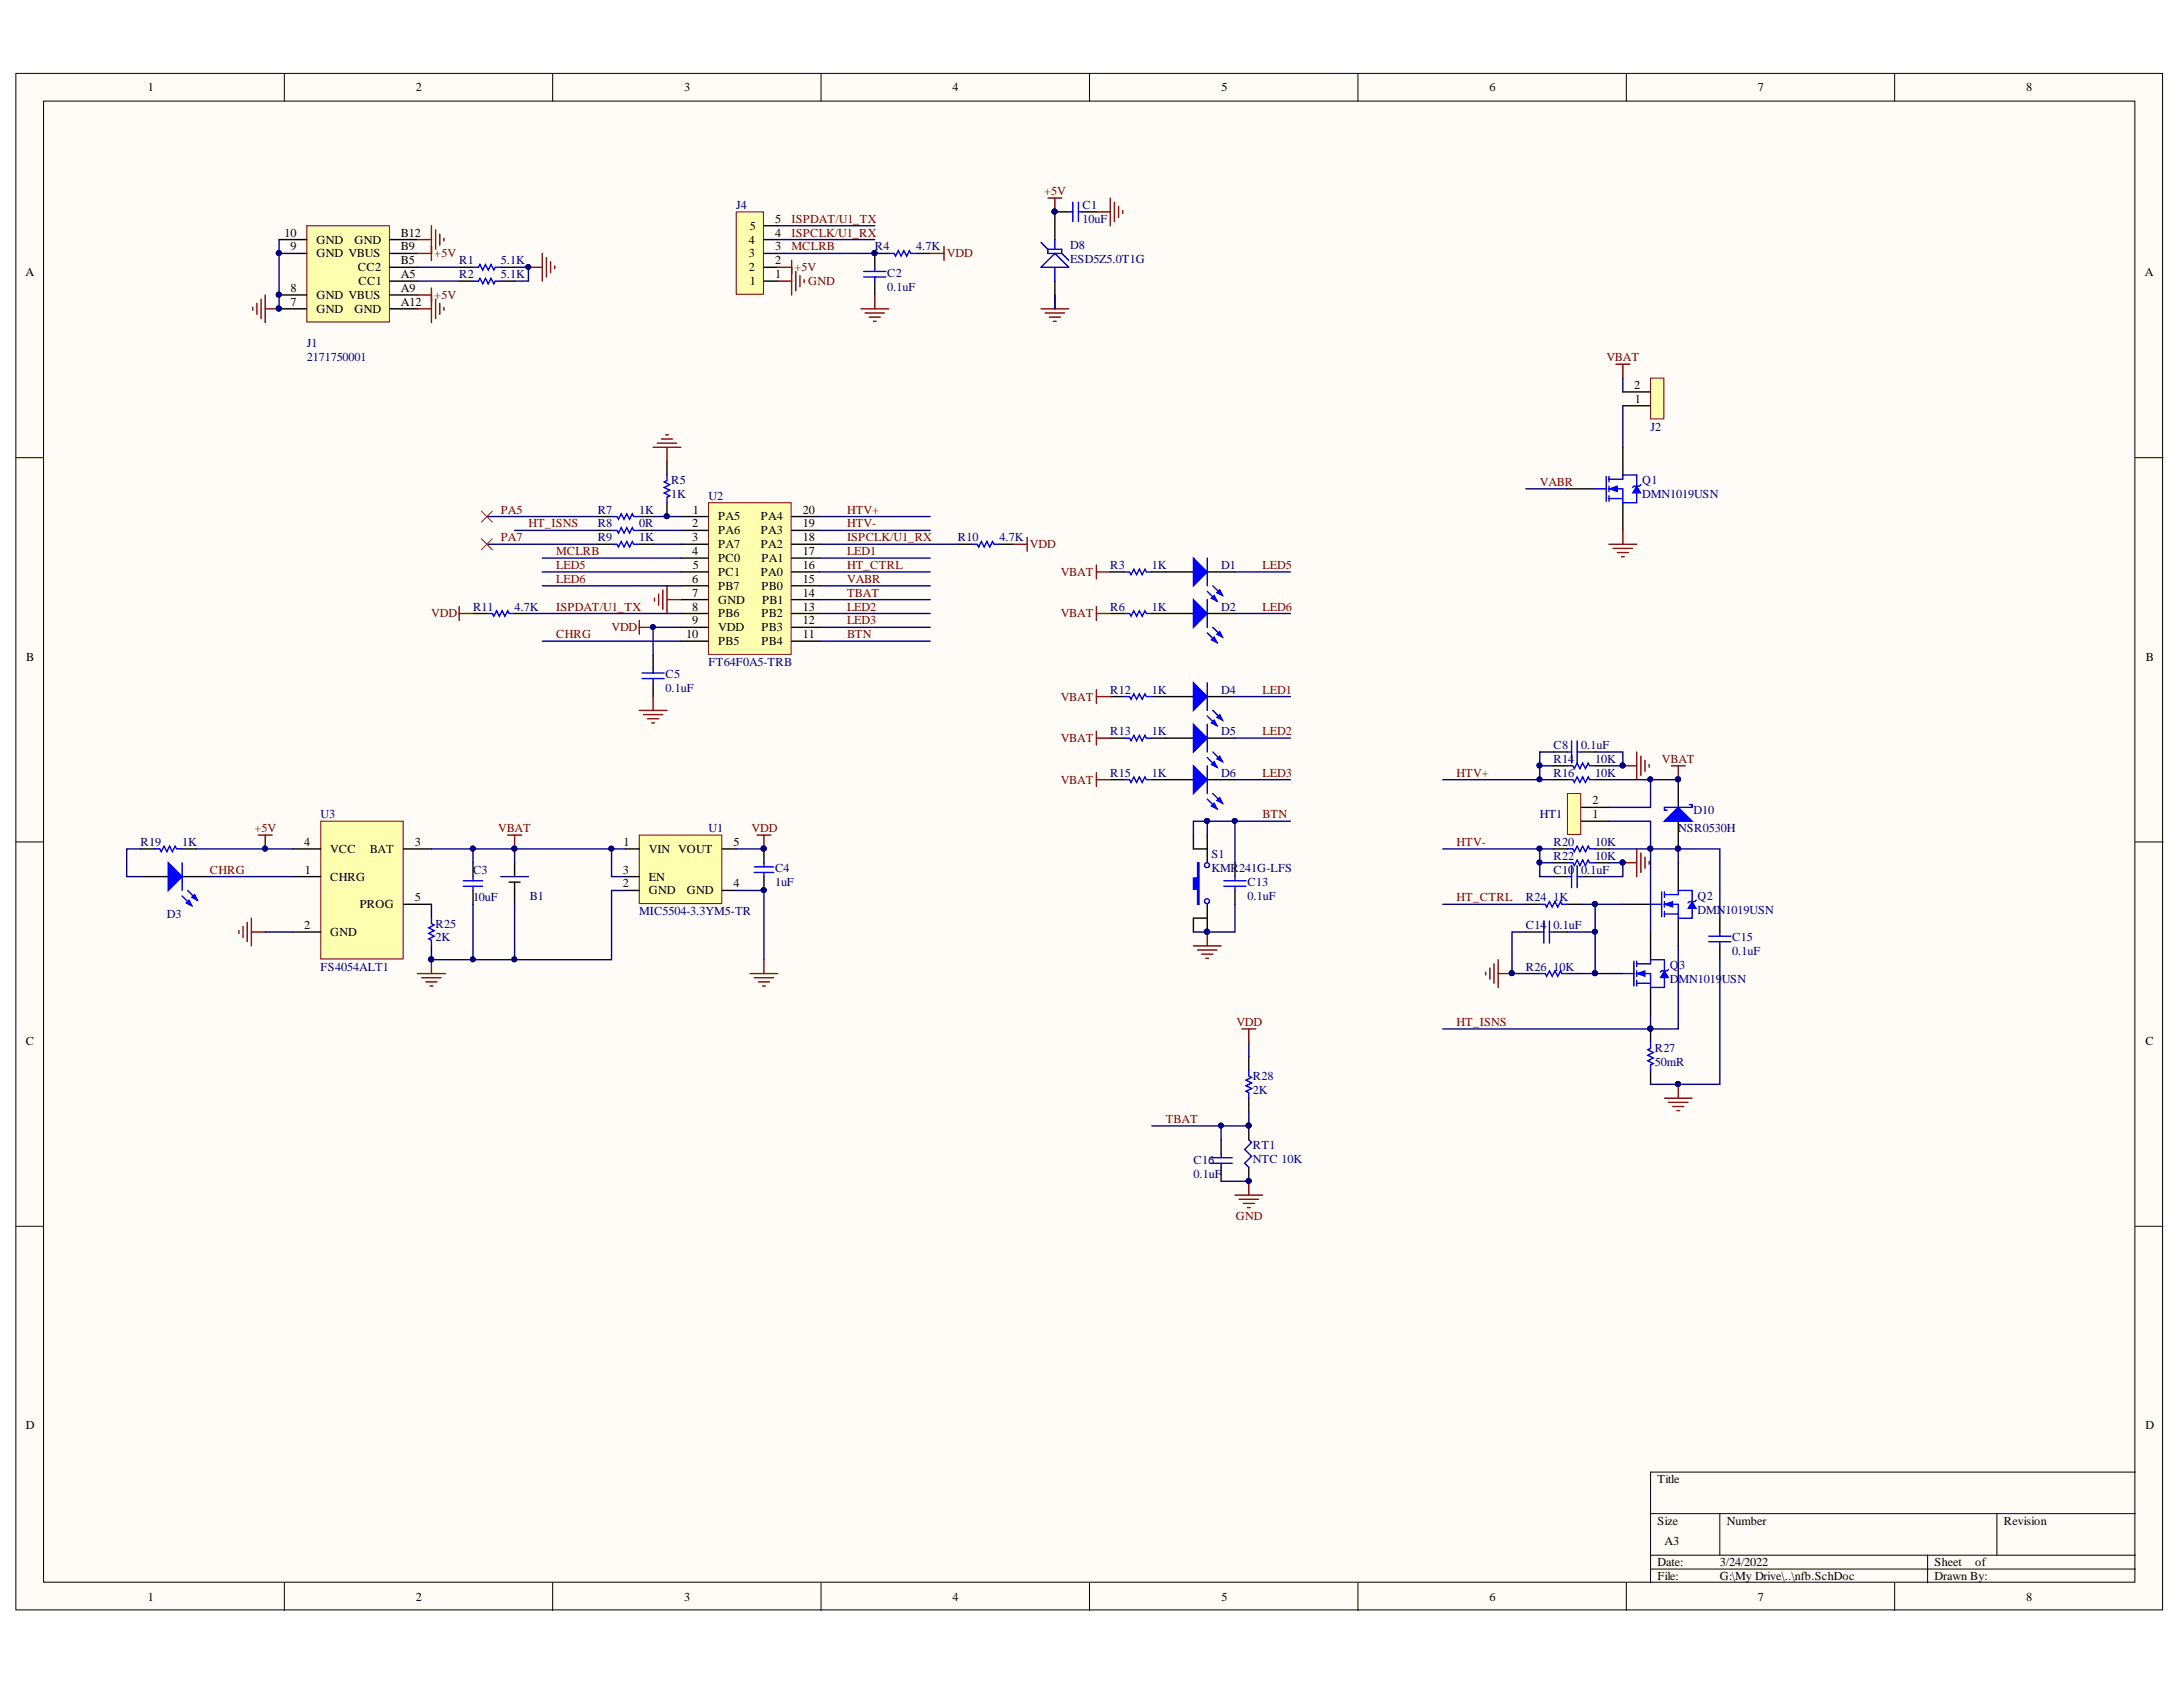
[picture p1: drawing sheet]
<svg xmlns="http://www.w3.org/2000/svg" width="279mm" height="216mm" viewBox="0 0 279 216" stroke-linecap="round" stroke-linejoin="round" font-family="sans-serif">
<defs><g id="words">
<g font-size="1.6">
<text x="18.9" y="11.7">1</text>
<text x="53.2" y="11.7">2</text>
<text x="87.6" y="11.7">3</text>
<text x="121.9" y="11.7">4</text>
<text x="156.3" y="11.7">5</text>
<text x="190.6" y="11.7">6</text>
<text x="225" y="11.7">7</text>
<text x="259.3" y="11.7">8</text>
<text x="95.9" y="29.4">5</text>
<text x="99.2" y="28.5">5</text>
<text x="3.3" y="35.4">A</text>
<text x="36.4" y="30.3">10</text>
<text x="37.2" y="32.1">9</text>
<text x="40.5" y="32.9">GND VBUS</text>
<text x="40.5" y="31.2">GND</text>
<text x="45.4" y="31.2">GND</text>
<text x="45.8" y="34.7">CC2</text>
<text x="51.3" y="30.3">B12</text>
<text x="51.3" y="32.1">B9</text>
<text x="51.3" y="33.8">B5</text>
<text x="51.3" y="35.6">A5</text>
<text x="95.9" y="34.7">2</text>
<text x="95.9" y="32.9">3</text>
<text x="95.9" y="31.2">4</text>
<text x="99.2" y="35.6">1</text>
<text x="99.2" y="33.8">2</text>
<text x="99.2" y="32.1">3</text>
<text x="99.2" y="30.3">4</text>
<text x="274.5" y="35.4">A</text>
<text x="37.2" y="39.1">7</text>
<text x="37.2" y="37.4">8</text>
<text x="40.5" y="40">GND</text>
<text x="40.5" y="38.3">GND VBUS</text>
<text x="45.4" y="40">GND</text>
<text x="45.9" y="36.5">CC1</text>
<text x="51.3" y="37.4">A9</text>
<text x="51.3" y="39.1">A12</text>
<text x="95.9" y="36.5">1</text>
<text x="209.2" y="49.8">2</text>
<text x="209.2" y="51.5">1</text>
<text x="88.7" y="65.7">1</text>
<text x="102.7" y="65.7">20</text>
<text x="88.6" y="67.5">2</text>
<text x="88.6" y="69.3">3</text>
<text x="88.6" y="71">4</text>
<text x="91.9" y="66.6">PA5</text>
<text x="91.9" y="68.4">PA6</text>
<text x="91.9" y="70.2">PA7</text>
<text x="91.9" y="71.9">PC0</text>
<text x="97.4" y="70.2">PA2</text>
<text x="97.4" y="68.4">PA3</text>
<text x="97.4" y="66.6">PA4</text>
<text x="97.5" y="71.9">PA1</text>
<text x="102.7" y="71">17</text>
<text x="102.7" y="69.3">18</text>
<text x="102.7" y="67.5">19</text>
<text x="88.6" y="74.6">6</text>
<text x="88.6" y="76.4">7</text>
<text x="88.7" y="72.8">5</text>
<text x="91.9" y="73.7">PC1</text>
<text x="91.9" y="75.5">PB7</text>
<text x="91.9" y="77.2">GND</text>
<text x="97.4" y="73.7">PA0</text>
<text x="97.5" y="75.5">PB0</text>
<text x="97.5" y="77.2">PB1</text>
<text x="102.7" y="76.4">14</text>
<text x="102.7" y="74.6">15</text>
<text x="102.7" y="72.8">16</text>
<text x="87.8" y="81.7">10</text>
<text x="88.6" y="78.1">8</text>
<text x="88.6" y="79.9">9</text>
<text x="91.9" y="79">PB6</text>
<text x="91.9" y="80.8">VDD</text>
<text x="91.9" y="82.6">PB5</text>
<text x="97.5" y="82.6">PB4</text>
<text x="97.5" y="80.8">PB3</text>
<text x="97.5" y="79">PB2</text>
<text x="102.7" y="81.7">11</text>
<text x="102.7" y="79.9">12</text>
<text x="102.7" y="78.1">13</text>
<text x="3.3" y="84.5">B</text>
<text x="274.6" y="84.5">B</text>
<text x="203.8" y="104.7">1</text>
<text x="203.8" y="102.9">2</text>
<text x="38.9" y="108.3">4</text>
<text x="39" y="111.8">1</text>
<text x="42.3" y="112.7">CHRG</text>
<text x="42.3" y="109.1">VCC</text>
<text x="47.3" y="109.1">BAT</text>
<text x="53.1" y="108.3">3</text>
<text x="79.7" y="111.8">3</text>
<text x="79.7" y="113.6">2</text>
<text x="79.8" y="108.3">1</text>
<text x="83.1" y="112.7">EN</text>
<text x="83.1" y="109.1">VIN VOUT</text>
<text x="93.9" y="113.6">4</text>
<text x="93.9" y="108.3">5</text>
<text x="38.9" y="118.9">2</text>
<text x="42.3" y="119.8">GND</text>
<text x="46" y="116.2">PROG</text>
<text x="53.1" y="115.3">5</text>
<text x="83.1" y="114.5">GND</text>
<text x="87.9" y="114.5">GND</text>
<text x="3.3" y="133.7">C</text>
<text x="274.6" y="133.7">C</text>
<text x="3.3" y="182.9">D</text>
<text x="274.6" y="182.9">D</text>
<text x="212.1" y="189.8">Title</text>
<text x="212.1" y="195.1">Size</text>
<text x="213" y="197.8">A3</text>
<text x="221" y="195.1">Number</text>
<text x="256.5" y="195.1">Revision</text>
<text x="212.1" y="200.4">Date:</text>
<text x="212.1" y="202.2">File:</text>
<text x="220.1" y="200.4">3/24/2022</text>
<text x="220.1" y="202.2">G:\My Drive\..\nfb.SchDoc</text>
<text x="247.6" y="200.4">Sheet</text>
<text x="247.6" y="202.2">Drawn By:</text>
<text x="252.8" y="200.4">of</text>
<text x="18.9" y="204.9">1</text>
<text x="53.2" y="204.9">2</text>
<text x="87.6" y="204.9">3</text>
<text x="121.9" y="204.9">4</text>
<text x="156.3" y="204.9">5</text>
<text x="190.6" y="204.9">6</text>
<text x="225" y="204.9">7</text>
<text x="259.3" y="204.9">8</text>
</g>
<g font-size="1.6" fill="#000080">
<text x="94.2" y="26.7">J4</text>
<text x="138.6" y="28.5">10uF</text>
<text x="138.6" y="26.7">C1</text>
<text x="58.8" y="33.8">R1</text>
<text x="58.8" y="35.6">R2</text>
<text x="64.1" y="33.8">5.1K</text>
<text x="64.1" y="35.6">5.1K</text>
<text x="112" y="32.1">R4</text>
<text x="113.6" y="35.4">C2</text>
<text x="117.3" y="32.1">4.7K</text>
<text x="137" y="31.9">D8</text>
<text x="137" y="33.6">ESD5Z5.0T1G</text>
<text x="113.6" y="37.2">0.1uF</text>
<text x="39.3" y="44.5">J1</text>
<text x="39.3" y="46.2">2171750001</text>
<text x="211.3" y="55.1">J2</text>
<text x="76.5" y="65.7">R7</text>
<text x="81.8" y="65.7">1K</text>
<text x="85.9" y="63.8">1K</text>
<text x="85.9" y="62">R5</text>
<text x="90.7" y="64">U2</text>
<text x="210.2" y="62">Q1</text>
<text x="210.2" y="63.8">DMN1019USN</text>
<text x="76.5" y="67.5">R8</text>
<text x="76.5" y="69.3">R9</text>
<text x="81.8" y="67.5">0R</text>
<text x="81.8" y="69.3">1K</text>
<text x="122.6" y="69.3">R10</text>
<text x="127.9" y="69.3">4.7K</text>
<text x="142.1" y="72.8">R3</text>
<text x="147.4" y="72.8">1K</text>
<text x="156.3" y="72.8">D1</text>
<text x="60.5" y="78.1">R11</text>
<text x="65.9" y="78.1">4.7K</text>
<text x="142.1" y="78.1">R6</text>
<text x="147.4" y="78.1">1K</text>
<text x="156.3" y="78.1">D2</text>
<text x="85.2" y="86.8">C5</text>
<text x="85.2" y="88.6">0.1uF</text>
<text x="90.7" y="85.2">FT64F0A5-TRB</text>
<text x="142.1" y="88.8">R12</text>
<text x="147.4" y="88.8">1K</text>
<text x="156.3" y="88.8">D4</text>
<text x="142.1" y="94.1">R13</text>
<text x="147.4" y="94.1">1K</text>
<text x="156.3" y="94.1">D5</text>
<text x="198.8" y="95.9">C8</text>
<text x="202.4" y="95.9">0.1uF</text>
<text x="142.1" y="99.4">R15</text>
<text x="147.4" y="99.4">1K</text>
<text x="156.3" y="99.4">D6</text>
<text x="198.8" y="99.4">R16</text>
<text x="198.8" y="97.6">R14</text>
<text x="204.2" y="99.4">10K</text>
<text x="204.2" y="97.6">10K</text>
<text x="41" y="104.7">U3</text>
<text x="90.7" y="106.5">U1</text>
<text x="197.1" y="104.7">HT1</text>
<text x="214.8" y="106.5">NSR0530H</text>
<text x="216.7" y="104.2">D10</text>
<text x="18" y="108.3">R19</text>
<text x="23.3" y="108.3">1K</text>
<text x="60.5" y="111.8">C3</text>
<text x="99.2" y="113.4">1uF</text>
<text x="99.2" y="111.6">C4</text>
<text x="155" y="109.9">S1</text>
<text x="155" y="111.6">KMR241G-LFS</text>
<text x="159.7" y="113.4">C13</text>
<text x="198.8" y="108.3">R20</text>
<text x="198.8" y="110">R22</text>
<text x="198.8" y="111.8">C10</text>
<text x="202.4" y="111.8">0.1uF</text>
<text x="204.2" y="108.3">10K</text>
<text x="204.2" y="110">10K</text>
<text x="21.4" y="117.5">D3</text>
<text x="55.8" y="118.7">R25</text>
<text x="60.5" y="115.3">10uF</text>
<text x="67.8" y="115.2">B1</text>
<text x="81.8" y="117.1">MIC5504-3.3YM5-TR</text>
<text x="159.7" y="115.2">0.1uF</text>
<text x="195.3" y="115.3">R24</text>
<text x="195.3" y="118.9">C14</text>
<text x="198.8" y="115.3">1K</text>
<text x="198.8" y="118.9">0.1uF</text>
<text x="217.3" y="115.2">Q2</text>
<text x="217.3" y="116.9">DMN1019USN</text>
<text x="41" y="124.2">FS4054ALT1</text>
<text x="55.8" y="120.5">2K</text>
<text x="195.3" y="124.2">R26</text>
<text x="198.8" y="124.2">10K</text>
<text x="213.7" y="124">Q</text>
<text x="213.7" y="125.8">D</text>
<text x="214.8" y="125.8">MN1019</text>
<text x="214.9" y="124">3</text>
<text x="220.4" y="125.8">USN</text>
<text x="221.7" y="120.5">C15</text>
<text x="221.7" y="122.3">0.1uF</text>
<text x="211.8" y="136.4">50mR</text>
<text x="211.8" y="134.7">R27</text>
<text x="160.4" y="140">2K</text>
<text x="160.4" y="138.2">R28</text>
<text x="152.7" y="149">C16</text>
<text x="160.4" y="147.1">RT1</text>
<text x="160.4" y="148.8">NTC 10K</text>
<text x="152.7" y="150.8">0.1uF</text>
</g>
<g font-size="1.6" fill="#800000">
<text x="101.3" y="28.5">ISPDAT/U1_TX</text>
<text x="133.6" y="25">+5V</text>
<text x="55.6" y="32.9">+5V</text>
<text x="101.3" y="32.1">MCLRB</text>
<text x="101.3" y="30.3">ISPCLK/U1_RX</text>
<text x="101.7" y="34.7">+5V</text>
<text x="121.2" y="32.9">VDD</text>
<text x="55.6" y="38.3">+5V</text>
<text x="103.4" y="36.5">GND</text>
<text x="205.6" y="46.2">VBAT</text>
<text x="64.1" y="65.7">PA5</text>
<text x="108.4" y="65.7">HTV+</text>
<text x="197.1" y="62.2">VABR</text>
<text x="64.1" y="69.3">PA7</text>
<text x="67.6" y="67.5">HT_ISNS</text>
<text x="71.2" y="71">MCLRB</text>
<text x="108.4" y="69.3">ISPCLK/U1_RX</text>
<text x="108.4" y="71">LED1</text>
<text x="108.4" y="67.5">HTV-</text>
<text x="131.8" y="70.2">VDD</text>
<text x="71.2" y="72.8">LED5</text>
<text x="71.2" y="74.6">LED6</text>
<text x="108.4" y="72.8">HT_CTRL</text>
<text x="108.4" y="76.4">TBAT</text>
<text x="108.4" y="74.6">VABR</text>
<text x="135.8" y="73.7">VBAT</text>
<text x="161.6" y="72.8">LED5</text>
<text x="55.2" y="79">VDD</text>
<text x="71.2" y="78.1">ISPDAT/U1_TX</text>
<text x="71.2" y="81.7">CHRG</text>
<text x="78.3" y="80.8">VDD</text>
<text x="108.4" y="81.7">BTN</text>
<text x="108.4" y="78.1">LED2</text>
<text x="108.4" y="79.9">LED3</text>
<text x="135.8" y="79">VBAT</text>
<text x="161.6" y="78.1">LED6</text>
<text x="135.8" y="89.7">VBAT</text>
<text x="161.6" y="88.8">LED1</text>
<text x="135.8" y="95">VBAT</text>
<text x="161.6" y="94.1">LED2</text>
<text x="135.8" y="100.3">VBAT</text>
<text x="161.6" y="99.4">LED3</text>
<text x="186.4" y="99.4">HTV+</text>
<text x="212.7" y="97.6">VBAT</text>
<text x="32.6" y="106.5">+5V</text>
<text x="63.8" y="106.5">VBAT</text>
<text x="96.2" y="106.5">VDD</text>
<text x="161.6" y="104.7">BTN</text>
<text x="26.9" y="111.8">CHRG</text>
<text x="186.4" y="108.3">HTV-</text>
<text x="186.4" y="115.3">HT_CTRL</text>
<text x="158.2" y="131.3">VDD</text>
<text x="186.4" y="131.3">HT_ISNS</text>
<text x="149.2" y="143.7">TBAT</text>
<text x="158.2" y="156.1">GND</text>
</g>
</g></defs>
<g fill="#fffcf8" stroke="#000" stroke-width=".13">
<path d="M2 9.4h274.8v196.6h-274.8z"/>
<path d="M5.6 12.9h267.6v189.6h-267.6z"/>
</g>
<g fill="none" stroke="#000" stroke-width=".13">
<path d="M36.4 9.4v3.5M70.7 9.4v3.5M105.1 9.4v3.5M139.4 9.4v3.5M173.8 9.4v3.5M208.2 9.4v3.5M242.5 9.4v3.5M2 58.6h3.6M273.3 58.6h3.6M2 107.8h3.6M273.3 107.8h3.6M2 156.9h3.6"/>
<path d="M273.3 156.9h3.6M211.3 193.7h62M211.3 199h62M220.1 193.7v5.3M246.7 199v3.6M255.6 193.7v5.3M273.3 188.4h-62v14.2M36.4 202.6v3.5M70.7 202.6v3.5M105.1 202.6v3.5M139.4 202.6v3.5M173.8 202.6v3.5"/>
<path d="M208.2 202.6v3.5M211.3 200.8h62M242.5 202.6v3.5"/>
</g>
<path d="M90.7 64.3h10.6v19.4h-10.6z" fill="#ffffb0" stroke="#800000" stroke-width=".13"/>
<g fill="none" stroke="#000" stroke-width=".18">
<path d="M87.1 66.1h3.6M87.1 67.9h3.6M87.1 69.7h3.6M87.1 71.4h3.6M87.1 73.2h3.6M87.1 75h3.6M87.1 76.7h3.6M87.1 78.5h3.6M101.3 66.1h3.6M101.3 67.9h3.6M101.3 69.7h3.6M101.3 71.4h3.6"/>
<path d="M101.3 73.2h3.6M101.3 75h3.6M101.3 76.7h3.6M101.3 78.5h3.6M87.1 80.3h3.6M87.1 82.1h3.6M101.3 80.3h3.6M101.3 82.1h3.6"/>
</g>
<path d="M41.1 105.1h10.5v17.6h-10.5z" fill="#ffffb0" stroke="#800000" stroke-width=".13"/>
<g fill="none" stroke="#000" stroke-width=".18">
<path d="M18 112.2h3.5M18 108.6h1.8M23.3 112.2h3.6M23.3 108.6h1.8M37.5 112.2h3.5M37.5 119.3h3.5M37.5 108.6h3.5M51.7 108.6h3.5M51.7 115.7h3.5v1.8M60.5 110.4v1.8M60.5 114v1.7M65.2 112.9h1.4"/>
<path d="M65.9 110.4v1.8M65.9 112.9v2.8M55.2 121v1.8"/>
</g>
<path d="M30.6 119.1v.4M31.1 118.6v1.4M31.6 118v2.5M32.2 117.5v3.5M32.2 119.3h1.7M65 106.9h1.7M65.9 106.9v1.7M53.4 124.6h3.6M54 125.1h2.5M54.5 125.7h1.4M55 126.2h.4M55.2 122.8v1.8" fill="none" stroke="#800000" stroke-width=".18"/>
<g fill="#000080" stroke="#000080" stroke-width=".13">
<circle cx="65.8" cy="108.6" r=".31"/>
<circle cx="55.2" cy="122.8" r=".31"/>
</g>
<path d="M64.1 112.2h3.5" fill="none" stroke="#11037f" stroke-width=".18"/>
<path d="M19.8 108.6h.7l.1 .4 .4-.7 .4 .7 .3-.7 .4 .7 .3-.7 .2 .3h.7M55.2 117.5v.7l.4 .2-.7 .3 .7 .4-.7 .4 .7 .3-.7 .4 .3 .1v.7M59.3 113.4h2.5M59.3 112.7h2.5M60.5 112.2v.5M60.5 113.4v.6" fill="none" stroke="#00f" stroke-width=".18"/>
<path d="M21.5 110.4l1.8 1.8-1.8 1.8z" fill="#00f"/>
<path d="M21.5 110.4l1.8 1.8-1.8 1.8zM23.3 114.7l1.2 1.2M24 114l1.3 1.2" fill="none" stroke="#00f" stroke-width=".18"/>
<path d="M24.5 114.8l.4-.3 .4 .7z" fill="#00f"/>
<path d="M24.5 114.8l.4-.3 .4 .7z" fill="none" stroke="#00f" stroke-width=".18"/>
<path d="M23.8 115.6l.4-.4 .3 .7z" fill="#00f"/>
<path d="M143.9 89.1h.7l.2 .4 .3-.7 .4 .7 .3-.7 .4 .7 .3-.7 .2 .3h.7M23.3 110.4v3.6M23.8 115.6l.4-.4 .3 .7z" fill="none" stroke="#00f" stroke-width=".18"/>
<path d="M33.1 106.9h1.7M33.9 106.9v1.7" fill="none" stroke="#800000" stroke-width=".18"/>
<circle cx="33.9" cy="108.6" r=".31" fill="#000080" stroke="#000080" stroke-width=".13"/>
<path d="M142.1 89.1h1.8M147.4 89.1h5.3M154.5 89.1h3.6" fill="none" stroke="#000" stroke-width=".18"/>
<path d="M152.7 87.4l1.8 1.7-1.8 1.8z" fill="#00f"/>
<path d="M152.7 87.4l1.8 1.7-1.8 1.8zM154.5 91.6l1.3 1.3M155.2 90.9l1.3 1.3" fill="none" stroke="#00f" stroke-width=".18"/>
<path d="M155.8 91.8l.3-.3 .4 .7z" fill="#00f"/>
<path d="M155.8 91.8l.3-.3 .4 .7z" fill="none" stroke="#00f" stroke-width=".18"/>
<path d="M155 92.5l.4-.3 .4 .7z" fill="#00f"/>
<path d="M143.9 94.5h.7l.2 .3 .3-.7 .4 .7 .3-.7 .4 .7 .3-.7 .2 .4h.7M154.5 87.4v3.5M155 92.5l.4-.3 .4 .7z" fill="none" stroke="#00f" stroke-width=".18"/>
<path d="M140.3 88.3v1.7M140.3 89.1h1.8" fill="none" stroke="#800000" stroke-width=".18"/>
<path d="M142.1 94.5h1.8M147.4 94.5h5.3M154.5 94.5h3.6" fill="none" stroke="#000" stroke-width=".18"/>
<path d="M152.7 92.7l1.8 1.8-1.8 1.7z" fill="#00f"/>
<path d="M152.7 92.7l1.8 1.8-1.8 1.7zM154.5 96.9l1.3 1.3M155.2 96.2l1.3 1.3" fill="none" stroke="#00f" stroke-width=".18"/>
<path d="M155.8 97.1l.3-.3 .4 .7z" fill="#00f"/>
<path d="M155.8 97.1l.3-.3 .4 .7z" fill="none" stroke="#00f" stroke-width=".18"/>
<path d="M155 97.8l.4-.3 .4 .7z" fill="#00f"/>
<path d="M143.9 99.8h.7l.2 .3 .3-.7 .4 .7 .3-.7 .4 .7 .3-.7 .2 .4h.7M154.5 92.7v3.5M155 97.8l.4-.3 .4 .7z" fill="none" stroke="#00f" stroke-width=".18"/>
<path d="M140.3 93.6v1.8M140.3 94.5h1.8" fill="none" stroke="#800000" stroke-width=".18"/>
<path d="M142.1 99.8h1.8M147.4 99.8h5.3M154.5 99.8h3.6" fill="none" stroke="#000" stroke-width=".18"/>
<path d="M152.7 98l1.8 1.8-1.8 1.8z" fill="#00f"/>
<path d="M152.7 98l1.8 1.8-1.8 1.8zM154.5 102.3l1.3 1.2M155.2 101.6l1.3 1.2" fill="none" stroke="#00f" stroke-width=".18"/>
<path d="M155.8 102.4l.3-.3 .4 .7z" fill="#00f"/>
<path d="M155.8 102.4l.3-.3 .4 .7z" fill="none" stroke="#00f" stroke-width=".18"/>
<path d="M155 103.1l.4-.3 .4 .7z" fill="#00f"/>
<path d="M154.5 98v3.6M155 103.1l.4-.3 .4 .7z" fill="none" stroke="#00f" stroke-width=".18"/>
<path d="M140.3 98.9v1.8M140.3 99.8h1.8" fill="none" stroke="#800000" stroke-width=".18"/>
<path d="M154.5 106.9v3.5M154.5 115.7v3.6" fill="none" stroke="#000" stroke-width=".18"/>
<circle cx="154.5" cy="119.2" r=".31" fill="#000080" stroke="#000080" stroke-width=".13"/>
<path d="M153.3 110.4h.2v5.3h-.2v-1.9h-.6v-1.4h.6z" fill-rule="evenodd" fill="#00f"/>
<g fill="none" stroke="#00f" stroke-width=".18">
<path d="M78.3 66.1h.7l.2 .4 .3-.7 .4 .7 .3-.7 .4 .7 .3-.7 .2 .3h.7M78.3 67.9h.7l.2 .3 .3-.7 .4 .7 .3-.7 .4 .7 .3-.7 .2 .4h.7M78.3 69.7h.7l.2 .3 .3-.7 .4 .7 .3-.7 .4 .7 .3-.7 .2 .4h.7M85.4 60.8v.7l-.4 .2 .7 .3-.7 .4 .7 .3-.7 .4 .7 .3-.3 .2v.7M153.3 110.4h.2v5.3h-.2v-1.9h-.6v-1.4h.6zM156.6 112.7h2.9M156.6 113.4h2.9M158.1 112.2v.5M158.1 113.4v.6M211.3 115.7h1.4M212.7 114.1v3.2M213 114.5h1.8"/>
<path d="M213 115.7h1.8v1.8M213 117h1.8M213 114.1v.7M213 115.4v.7M213 116.6v.7"/>
<circle cx="154.5" cy="115.3" r=".31"/>
<circle cx="154.5" cy="110.7" r=".31"/>
</g>
<g fill="none" stroke="#000" stroke-width=".18">
<path d="M85.4 59v1.8M76.5 66.1h1.8M76.5 67.9h1.8M76.5 69.7h1.8M81.8 66.1h1.8M81.8 67.9h1.8M81.8 69.7h1.8M85.4 64.3v1.8M152.7 106.9v1.7h1.8M154.5 117.5h-1.8v1.8M158.1 110.4v1.8M158.1 114v1.7"/>
<path d="M207.7 115.7h3.6M214.8 110.4v3.6M214.8 117.5v3.5"/>
</g>
<g fill="#000080" stroke="#000080" stroke-width=".13">
<circle cx="154.5" cy="119.2" r=".31"/>
<circle cx="85.3" cy="66.1" r=".31"/>
</g>
<path d="M83.6 57.2h3.5M84.1 56.7h2.5M84.7 56.2h1.4M85.2 55.7h.3M85.4 57.2v1.8M154.5 119.3v1.7M152.7 121h3.6M153.3 121.6h2.5M153.8 122.1h1.4M154.3 122.6h.4" fill="none" stroke="#800000" stroke-width=".18"/>
<path d="M213 115.7l1.1-.3v.7z" fill="#00f"/>
<path d="M213 115.7l1.1-.3v.7z" fill="none" stroke="#00f" stroke-width=".13"/>
<path d="M214.8 114v.5M214.8 117.5h1.8" fill="none" stroke="#00f" stroke-width=".18"/>
<path d="M216.6 115.4l.5 .9h-1.1z" fill="#00f"/>
<path d="M216.6 115.4l.5 .9h-1.1z" fill="none" stroke="#00f" stroke-width=".13"/>
<path d="M214.8 114h1.8v1.4M216.6 116.3v1.2M217.1 115.2l-.2 .2h-.7l-.2 .2M207.7 124.6h1.4M209.1 123v3.2M209.5 123.4h1.8M209.5 124.6h1.8v1.8M209.5 125.8h1.8M209.5 123v.7M209.5 124.2v.7M209.5 125.5v.7" fill="none" stroke="#00f" stroke-width=".18"/>
<path d="M211.3 119.3v3.5M204.2 124.6h3.5M211.3 126.4v3.5" fill="none" stroke="#000" stroke-width=".18"/>
<circle cx="204.1" cy="124.5" r=".31" fill="#000080" stroke="#000080" stroke-width=".13"/>
<path d="M209.5 124.6l1-.4v.7z" fill="#00f"/>
<path d="M209.5 124.6l1-.4v.7z" fill="none" stroke="#00f" stroke-width=".13"/>
<path d="M211.3 122.8v.6M211.3 126.4h1.7" fill="none" stroke="#00f" stroke-width=".18"/>
<path d="M213 124.2l.6 .9h-1.1z" fill="#00f"/>
<path d="M213 124.2l.6 .9h-1.1z" fill="none" stroke="#00f" stroke-width=".13"/>
<path d="M211.3 122.8h1.7v1.4M213 125.1v1.3M213.6 124.1l-.2 .1h-.7l-.2 .2" fill="none" stroke="#00f" stroke-width=".18"/>
<g fill="#000080" stroke="#000080" stroke-width=".13">
<circle cx="204.1" cy="124.5" r=".31"/>
<circle cx="214.8" cy="138.7" r=".31"/>
<circle cx="214.8" cy="108.6" r=".31"/>
<circle cx="214.8" cy="99.7" r=".31"/>
</g>
<path d="M214.8 138.8v1.7M213 140.5h3.6M213.6 141.1h2.4M214.1 141.6h1.4M214.6 142.1h.4" fill="none" stroke="#800000" stroke-width=".18"/>
<path d="M214.8 99.8v3.5M214.8 105.1v3.5" fill="none" stroke="#000" stroke-width=".18"/>
<path d="M213 105.1l1.8-1.8 1.8 1.8z" fill="#00f"/>
<path d="M136.8 27.1h.5M137.3 25.9v2.5M138 25.9v2.5M138 27.1h.6M200.6 99.8h.7l.2 .3 .4-.7 .3 .7 .4-.7 .3 .7 .4-.7 .2 .4h.7M213 105.1l1.8-1.8 1.8 1.8zM216.2 103h.4v.3h-3.6v.4h.4M218.7 119.8h2.8M220.1 119.3v.5M218.7 120.5h2.8M220.1 120.5v.5" fill="none" stroke="#00f" stroke-width=".18"/>
<g fill="#000080" stroke="#000080" stroke-width=".13">
<circle cx="214.8" cy="108.6" r=".31"/>
<circle cx="214.8" cy="99.7" r=".31"/>
<circle cx="135" cy="27.1" r=".31"/>
<circle cx="83.6" cy="80.2" r=".31"/>
</g>
<path d="M135 27.1h1.8M138.6 27.1h1.7M198.8 99.8h1.8M204.2 99.8h1.7M220.1 117.5v1.8M220.1 121v1.8" fill="none" stroke="#000" stroke-width=".18"/>
<g fill="none" stroke="#800000" stroke-width=".18">
<path d="M134.1 25.3h1.8M135 25.3v1.8M140.3 27.1h1.8M142.1 25.3v3.6M142.6 25.9v2.5M143.2 26.4v1.4M143.7 26.9v.4M81.8 79.4v1.8M83.8 76.6v.3M84.3 76v1.5M84.8 75.5v2.5M85.4 75v3.5"/>
<path d="M85.4 76.7h1.7M81.8 80.3h1.8"/>
</g>
<path d="M200.6 101.6h1.7v5.2h-1.7z" fill="#ffffb0" stroke="#800000" stroke-width=".13"/>
<g fill="none" stroke="#000" stroke-width=".18">
<path d="M198.8 98h1.8M198.8 96.2h1.8M202.4 96.2h1.8M204.2 98h1.7M195.3 115.7h1.8M195.3 119.3h1.8M198.8 119.3h1.8M198.8 108.6h1.8M198.8 110.4h1.8M198.8 112.2h1.8M200.6 115.7h1.8M202.4 105.1h3.5"/>
<path d="M202.4 103.3h3.5M202.4 112.2h1.8M204.2 108.6h1.7M204.2 110.4h1.7M159.8 135.2v1.8M195.3 124.6h1.8M200.6 124.6h1.8M211.3 131.7v1.8M211.3 137v1.8M156.3 145.9v1.7M156.3 149.4v1.8M159.8 140.5v1.8"/>
<path d="M159.8 144.1v1.8M159.8 149.4v1.8"/>
</g>
<g fill="none" stroke="#800000" stroke-width=".18">
<path d="M207.7 98h1.8M209.5 96.2v3.6M210 96.8v2.4M210.5 97.3v1.4M211.1 97.8v.4M213.9 98h1.8M214.8 98v1.8M96.9 106.9h1.8M97.8 106.9v1.7M207.7 110.4h1.8M209.5 108.6v3.6M210 109.2v2.5"/>
<path d="M210.5 109.7v1.4M211.1 110.2v.4M158.9 131.7h1.8M159.8 131.7v1.8M190.2 124.4v.4M190.7 123.9v1.4M191.2 123.4v2.4M191.7 122.8v3.6M191.7 124.6h1.8M158.1 153h3.5M158.6 153.5h2.5M159.1 154h1.4"/>
<path d="M159.7 154.5h.3M159.8 151.2v1.8"/>
</g>
<g fill="#000080" stroke="#000080" stroke-width=".13">
<circle cx="214.8" cy="99.7" r=".31"/>
<circle cx="193.5" cy="124.5" r=".31"/>
<circle cx="211.2" cy="131.6" r=".31"/>
<circle cx="207.7" cy="110.4" r=".31"/>
<circle cx="207.7" cy="98" r=".31"/>
<circle cx="159.8" cy="151.1" r=".31"/>
<circle cx="159.8" cy="144" r=".31"/>
<circle cx="97.7" cy="108.6" r=".31"/>
</g>
<g fill="none" stroke="#00f" stroke-width=".18">
<path d="M200.6 98h.7l.2 .4 .4-.7 .3 .7 .4-.7 .3 .7 .4-.7 .2 .3h.7M200.6 96.2h.5M201.1 94.8v2.9M201.9 94.8v2.9M201.9 96.2h.5M197.1 115.7h.7l.2 .4 .3-.7 .4 .7 .3-.7 .4 .7 .3-.7 .2 .3h.7M197.1 119.3h.5M197.6 117.9v2.8M198.3 117.9v2.8M198.3 119.3h.5M200.6 108.6h.7l.2 .4 .4-.7 .3 .7 .4-.7 .3 .7 .4-.7 .2 .3h.7M200.6 110.4h.7l.2 .4 .4-.7 .3 .7 .4-.7 .3 .7 .4-.7 .2 .3h.7"/>
<path d="M200.6 112.2h.5M201.1 110.8v2.8M201.9 110.8v2.8M201.9 112.2h.5M159.8 137v.7l.4 .2-.7 .3 .7 .4-.7 .3 .7 .4-.7 .4 .3 .1v.7M197.1 124.6h.7l.2 .3 .3-.7 .4 .7 .3-.7 .4 .7 .3-.7 .2 .4h.7M211.3 133.5v.7l-.4 .1 .7 .4-.7 .4 .7 .3-.7 .4 .7 .3-.3 .2v.7M154.9 148.2h2.8M154.9 148.9h2.8M156.3 147.6v.6M156.3 148.9v.5M159.8 145.9l.4 .3-.9 .9 .9 .9-.9 .9 .5 .5"/>
</g>
<path d="M81.8 106.9h10.6v8.7h-10.6z" fill="#ffffb0" stroke="#800000" stroke-width=".13"/>
<g fill="none" stroke="#000" stroke-width=".18">
<path d="M112 36v1.8M113.7 32.4h-1.7v1.8M117.3 32.4h1.8M135 27.1v3.6M135 36v3.5M60.5 78.5h1.8M65.9 78.5h1.7M122.6 69.7h1.8M127.9 69.7h1.8M80 112.2h1.8M80 114h1.8M80 108.6h1.8"/>
<path d="M92.5 114h1.7M92.5 108.6h1.7M97.8 108.6v1.8M97.8 112.2v1.8"/>
</g>
<g fill="none" stroke="#800000" stroke-width=".18">
<path d="M110.2 39.5h3.5M112 37.8v1.7M119.1 32.4h1.7M120.8 31.5v1.8M133.2 39.5h3.6M135 37.8v1.7M110.7 40.1h2.5M111.3 40.6h1.4M111.8 41.1h.3M133.8 40.1h2.5M134.3 40.6h1.4M134.8 41.1h.4"/>
<path d="M58.8 77.6v1.8M58.8 78.5h1.7M129.7 69.7h1.8M131.5 68.8v1.7M96 124.6h3.5M96.5 125.1h2.5M97.1 125.7h1.4M97.6 126.2h.4M97.8 122.8v1.8"/>
</g>
<g fill="#000080" stroke="#000080" stroke-width=".13">
<circle cx="97.7" cy="113.9" r=".31"/>
<circle cx="97.7" cy="108.6" r=".31"/>
<circle cx="111.9" cy="32.4" r=".31"/>
<circle cx="135" cy="27.1" r=".31"/>
</g>
<g fill="none" stroke="#00f" stroke-width=".18">
<path d="M110.5 34.7h2.9M110.5 35.4h2.9M112 34.2v.5M112 35.4v.6M113.7 32.4h.7l.2 .4 .4-.7 .3 .7 .4-.7 .3 .7 .4-.7 .2 .3h.7M133.2 34.2l1.8-1.8 1.8 1.8zM133.2 31l.9 .9M134.1 31.9v.5h1.8M134.1 31.9h1.8v.5M135 30.7v1.2M135 34.2v1.8M135.9 32.4l.9 .9"/>
<path d="M62.3 78.5h.7l.2 .4 .4-.7 .3 .7 .4-.7 .3 .7 .4-.7 .2 .3h.7M124.4 69.7h.7l.2 .3 .3-.7 .4 .7 .3-.7 .4 .7 .3-.7 .2 .4h.7M96.5 110.9h2.5M96.5 111.7h2.5M97.8 110.4v.5M97.8 111.7v.5"/>
</g>
<path d="M211.3 48.4h1.7v5.2h-1.7z" fill="#ffffb0" stroke="#800000" stroke-width=".13"/>
<path d="M207.7 51.9h3.6M207.7 50.2h3.6M207.7 57.2v3.6M200.6 62.6h3.6M207.7 64.3v3.6" fill="none" stroke="#000" stroke-width=".18"/>
<path d="M204.2 62.6h1.4M205.6 61v3.2M205.9 61.3h1.8M205.9 62.6h1.8v1.7M205.9 63.8h1.8M205.9 61v.7M205.9 62.2v.7M205.9 63.4v.8" fill="none" stroke="#00f" stroke-width=".18"/>
<path d="M205.9 62.6l1.1-.4v.7z" fill="#00f"/>
<path d="M205.9 62.6l1.1-.4v.7z" fill="none" stroke="#00f" stroke-width=".13"/>
<path d="M207.7 60.8v.5M207.7 64.3h1.8" fill="none" stroke="#00f" stroke-width=".18"/>
<path d="M209.5 62.2l.5 .9h-1.1z" fill="#00f"/>
<path d="M209.5 62.2l.5 .9h-1.1z" fill="none" stroke="#00f" stroke-width=".13"/>
<path d="M207.7 60.8h1.8v1.4M209.5 63.1v1.2M210 62l-.2 .2h-.7l-.2 .2" fill="none" stroke="#00f" stroke-width=".18"/>
<path d="M205.9 69.7h3.6M206.5 70.2h2.4M207 70.7h1.4M207.5 71.2h.4M207.7 67.9v1.8" fill="none" stroke="#800000" stroke-width=".18"/>
<path d="M39.3 28.9h10.5v12.3h-10.5z" fill="#ffffb0" stroke="#800000" stroke-width=".13"/>
<g fill="none" stroke="#000" stroke-width=".18">
<path d="M35.7 30.7h3.6M35.7 32.4h3.6M35.7 37.8h3.6M35.7 39.5h3.6M49.9 30.7h3.5M49.9 32.4h3.5M49.9 34.2h3.5M49.9 36h3.5M49.9 37.8h3.5M49.9 39.5h3.5M58.8 34.2h1.7M58.8 36h1.7"/>
<path d="M64.1 34.2h1.8M64.1 36h1.8"/>
</g>
<g fill="#000080" stroke="#000080" stroke-width=".13">
<circle cx="35.7" cy="39.5" r=".31"/>
<circle cx="35.7" cy="37.7" r=".31"/>
<circle cx="35.7" cy="32.4" r=".31"/>
<circle cx="67.6" cy="34.2" r=".31"/>
</g>
<g fill="none" stroke="#800000" stroke-width=".18">
<path d="M32.3 39.3v.4M32.9 38.8v1.4M33.4 38.3v2.5M33.9 37.8v3.5M33.9 39.5h1.8M53.4 39.5h1.8M53.4 30.7h1.8M53.4 32.4h1.8M53.4 37.8h1.8M55.2 28.9v4.4M55.2 36.9v4.4M55.8 29.4v2.5"/>
<path d="M55.8 38.3v2.5M56.3 30v1.4M56.3 38.8v1.4M56.8 30.5v.3M56.8 39.3v.4M67.6 34.2h1.8M69.4 32.4v3.6M69.9 33v2.4M70.5 33.5v1.4M71 34v.4"/>
</g>
<path d="M60.5 34.2h.8l.1-.3 .4 .7 .3-.7 .4 .7 .3-.7 .4 .7 .2-.4h.7M60.5 36h.8l.1-.4 .4 .7 .3-.7 .4 .7 .3-.7 .4 .7 .2-.3h.7" fill="none" stroke="#00f" stroke-width=".18"/>
<path d="M94.2 27.1h3.5v10.6h-3.5z" fill="#ffffb0" stroke="#800000" stroke-width=".13"/>
<path d="M97.8 36h1.7M97.8 34.2h1.7M97.8 32.4h1.7M97.8 30.7h1.7M97.8 28.9h1.7M142.1 73.2h1.8M147.4 73.2h5.3M154.5 73.2h3.6M83.6 83.8v1.8M83.6 87.4v1.7" fill="none" stroke="#000" stroke-width=".18"/>
<g fill="none" stroke="#800000" stroke-width=".18">
<path d="M99.5 36h1.8M99.5 34.2h1.8M101.3 33.3v4.5M101.9 34.7v2.5M102.4 35.3v1.4M102.9 35.8v.4M206.8 46.6h1.8M207.7 46.6v1.8M81.8 90.9h3.6M82.3 91.5h2.5M82.9 92h1.4M83.4 92.5h.4"/>
<path d="M83.6 89.1v1.8"/>
</g>
<path d="M143.9 73.2h.7l.2 .4 .3-.8 .4 .8 .3-.8 .4 .8 .3-.8 .2 .4h.7M82.2 86.1h2.8M82.2 86.8h2.8M83.6 85.6v.5M83.6 86.8v.6" fill="none" stroke="#00f" stroke-width=".18"/>
<g fill="none" stroke="#000080" stroke-width=".18">
<path d="M35.7 30.7v8.8M53.4 34.2h5.4M53.4 36h5.4M65.9 34.2h1.7v1.8h-1.7M99.5 28.9h12.5M99.5 30.7h12.5M99.5 32.4h12.5M135 37.8v1.7M207.7 48.4v1.8M207.7 51.9v5.3M62.3 66.1h14.2M62.3 69.7h14.2"/>
<path d="M65.9 67.9h10.6M67.6 78.5h19.5M69.4 71.4h17.7M83.6 66.1h3.5M83.6 67.9h3.5M83.6 69.7h3.5M104.9 67.9h14.2M104.9 66.1h14.2M104.9 71.4h14.2M104.9 78.5h14.2M104.9 69.7h17.7M104.9 76.7h14.2"/>
<path d="M104.9 75h14.2M104.9 73.2h14.2M195.3 62.6h5.3M69.4 82.1h17.7M87.1 80.3h-3.5v3.5M104.9 82.1h14.2M104.9 80.3h14.2M158.1 89.1h7.1M158.1 94.5h7.1M158.1 99.8h7.1M184.7 99.8h14.1M198.8 98h-1.7v1.8"/>
<path d="M198.8 96.2h-1.7v1.8M204.2 96.2h3.5v1.8h-1.8M205.9 99.8h5.4M214.8 99.8h-3.5v3.5h-5.4M18 108.6h-1.8v3.6h1.8M25.1 108.6h12.4M26.9 112.2h10.6M33.9 119.3h3.6M55.2 108.6h5.3M60.5 108.6h5.4v1.8M60.5 108.6v1.8M60.5 115.7v7.1"/>
<path d="M65.9 115.7v7.1h-10.7M65.9 108.6h14.1M78.3 108.6v3.6h1.7M80 114h-1.7v8.8h-12.4M94.2 114h3.6v8.8M94.2 108.6h3.6M154.5 105.1h3.6v5.3M154.5 105.1h-1.8v1.8M154.5 105.1v1.8M158.1 115.7v3.6h-5.4M158.1 105.1h7.1M184.7 108.6h14.1"/>
<path d="M184.7 115.7h10.6M195.3 119.3h-1.8v5.3h1.8M197.1 108.6v1.8h1.7M197.1 110.4v1.8h1.7M200.6 119.3h3.6v5.3h-1.8M202.4 115.7h5.3M204.2 115.7v3.6M205.9 105.1h5.4v3.5h-5.4M205.9 110.4h1.8v1.8h-3.5M214.8 110.4v-1.8h-3.5v10.7M214.8 108.6h5.3v8.9M159.8 133.5v1.7"/>
<path d="M184.7 131.7h26.6M211.3 129.9v1.8M214.8 121v10.7h-3.5M220.1 122.8v16h-8.8M156.3 144.1v1.8M156.3 151.2h3.5M159.8 142.3v1.8h-12.4"/>
</g>
<g fill="#000080" stroke="#000080" stroke-width=".13">
<circle cx="65.8" cy="108.6" r=".31"/>
<circle cx="60.5" cy="108.6" r=".31"/>
<circle cx="60.5" cy="122.8" r=".31"/>
<circle cx="33.9" cy="108.6" r=".31"/>
<circle cx="55.2" cy="122.8" r=".31"/>
<circle cx="65.8" cy="122.8" r=".31"/>
<circle cx="154.5" cy="105.1" r=".31"/>
<circle cx="158" cy="105.1" r=".31"/>
<circle cx="154.5" cy="119.2" r=".31"/>
<circle cx="85.3" cy="66.1" r=".31"/>
<circle cx="211.2" cy="131.6" r=".31"/>
<circle cx="204.1" cy="115.7" r=".31"/>
<circle cx="111.9" cy="32.4" r=".31"/>
<circle cx="211.2" cy="108.6" r=".31"/>
<circle cx="214.8" cy="108.6" r=".31"/>
<circle cx="211.2" cy="99.7" r=".31"/>
<circle cx="214.8" cy="99.7" r=".31"/>
<circle cx="204.1" cy="119.2" r=".31"/>
<circle cx="204.1" cy="124.5" r=".31"/>
<circle cx="193.5" cy="124.5" r=".31"/>
<circle cx="214.8" cy="138.7" r=".31"/>
<circle cx="197" cy="99.7" r=".31"/>
<circle cx="197" cy="108.6" r=".31"/>
<circle cx="197" cy="98" r=".31"/>
<circle cx="197" cy="110.4" r=".31"/>
<circle cx="207.7" cy="98" r=".31"/>
<circle cx="207.7" cy="110.4" r=".31"/>
<circle cx="156.3" cy="144" r=".31"/>
<circle cx="159.8" cy="151.1" r=".31"/>
<circle cx="159.8" cy="144" r=".31"/>
<circle cx="78.2" cy="108.6" r=".31"/>
<circle cx="97.7" cy="108.6" r=".31"/>
<circle cx="35.7" cy="32.4" r=".31"/>
<circle cx="35.7" cy="37.7" r=".31"/>
<circle cx="35.7" cy="39.5" r=".31"/>
<circle cx="67.6" cy="34.2" r=".31"/>
<circle cx="83.6" cy="80.2" r=".31"/>
<circle cx="97.7" cy="113.9" r=".31"/>
</g>
<path d="M152.7 71.4l1.8 1.8-1.8 1.8z" fill="#00f"/>
<path d="M152.7 71.4l1.8 1.8-1.8 1.8zM154.5 75.7l1.3 1.2M155.2 75l1.3 1.2" fill="none" stroke="#00f" stroke-width=".18"/>
<path d="M155.8 75.9l.3-.4 .4 .7z" fill="#00f"/>
<path d="M155.8 75.9l.3-.4 .4 .7z" fill="none" stroke="#00f" stroke-width=".18"/>
<path d="M155 76.6l.4-.4 .4 .7z" fill="#00f"/>
<path d="M154.5 71.4v3.6M155 76.6l.4-.4 .4 .7z" fill="none" stroke="#00f" stroke-width=".18"/>
<path d="M149.2 78.5h3.5M154.5 78.5h3.6" fill="none" stroke="#000" stroke-width=".18"/>
<path d="M152.7 76.7l1.8 1.8-1.8 1.8z" fill="#00f"/>
<path d="M152.7 76.7l1.8 1.8-1.8 1.8zM154.5 81l1.3 1.2M155.2 80.3l1.3 1.2" fill="none" stroke="#00f" stroke-width=".18"/>
<path d="M155.8 81.2l.3-.4 .4 .7z" fill="#00f"/>
<path d="M155.8 81.2l.3-.4 .4 .7z" fill="none" stroke="#00f" stroke-width=".18"/>
<path d="M155 81.9l.4-.4 .4 .7z" fill="#00f"/>
<path d="M143.9 78.5h.7l.2 .4 .3-.7 .4 .7 .3-.7 .4 .7 .3-.7 .2 .3h.7M154.5 76.7v3.6M155 81.9l.4-.4 .4 .7z" fill="none" stroke="#00f" stroke-width=".18"/>
<path d="M140.3 72.3v1.8M140.3 77.6v1.8M140.3 73.2h1.8M140.3 78.5h1.8" fill="none" stroke="#800000" stroke-width=".18"/>
<path d="M142.1 78.5h1.8M147.4 78.5h1.8" fill="none" stroke="#000" stroke-width=".18"/>
<path d="M69.4 73.2h17.7M69.4 75h17.7M158.1 73.2h7.1M158.1 78.5h7.1" fill="none" stroke="#000080" stroke-width=".18"/>
<path d="M61.6 65.4l1.4 1.4M61.6 68.9l1.4 1.5M63 65.4l-1.4 1.4M63 68.9l-1.4 1.5" fill="none" stroke="#f00" stroke-width=".13"/>
<use href="#words"/>
</svg>
